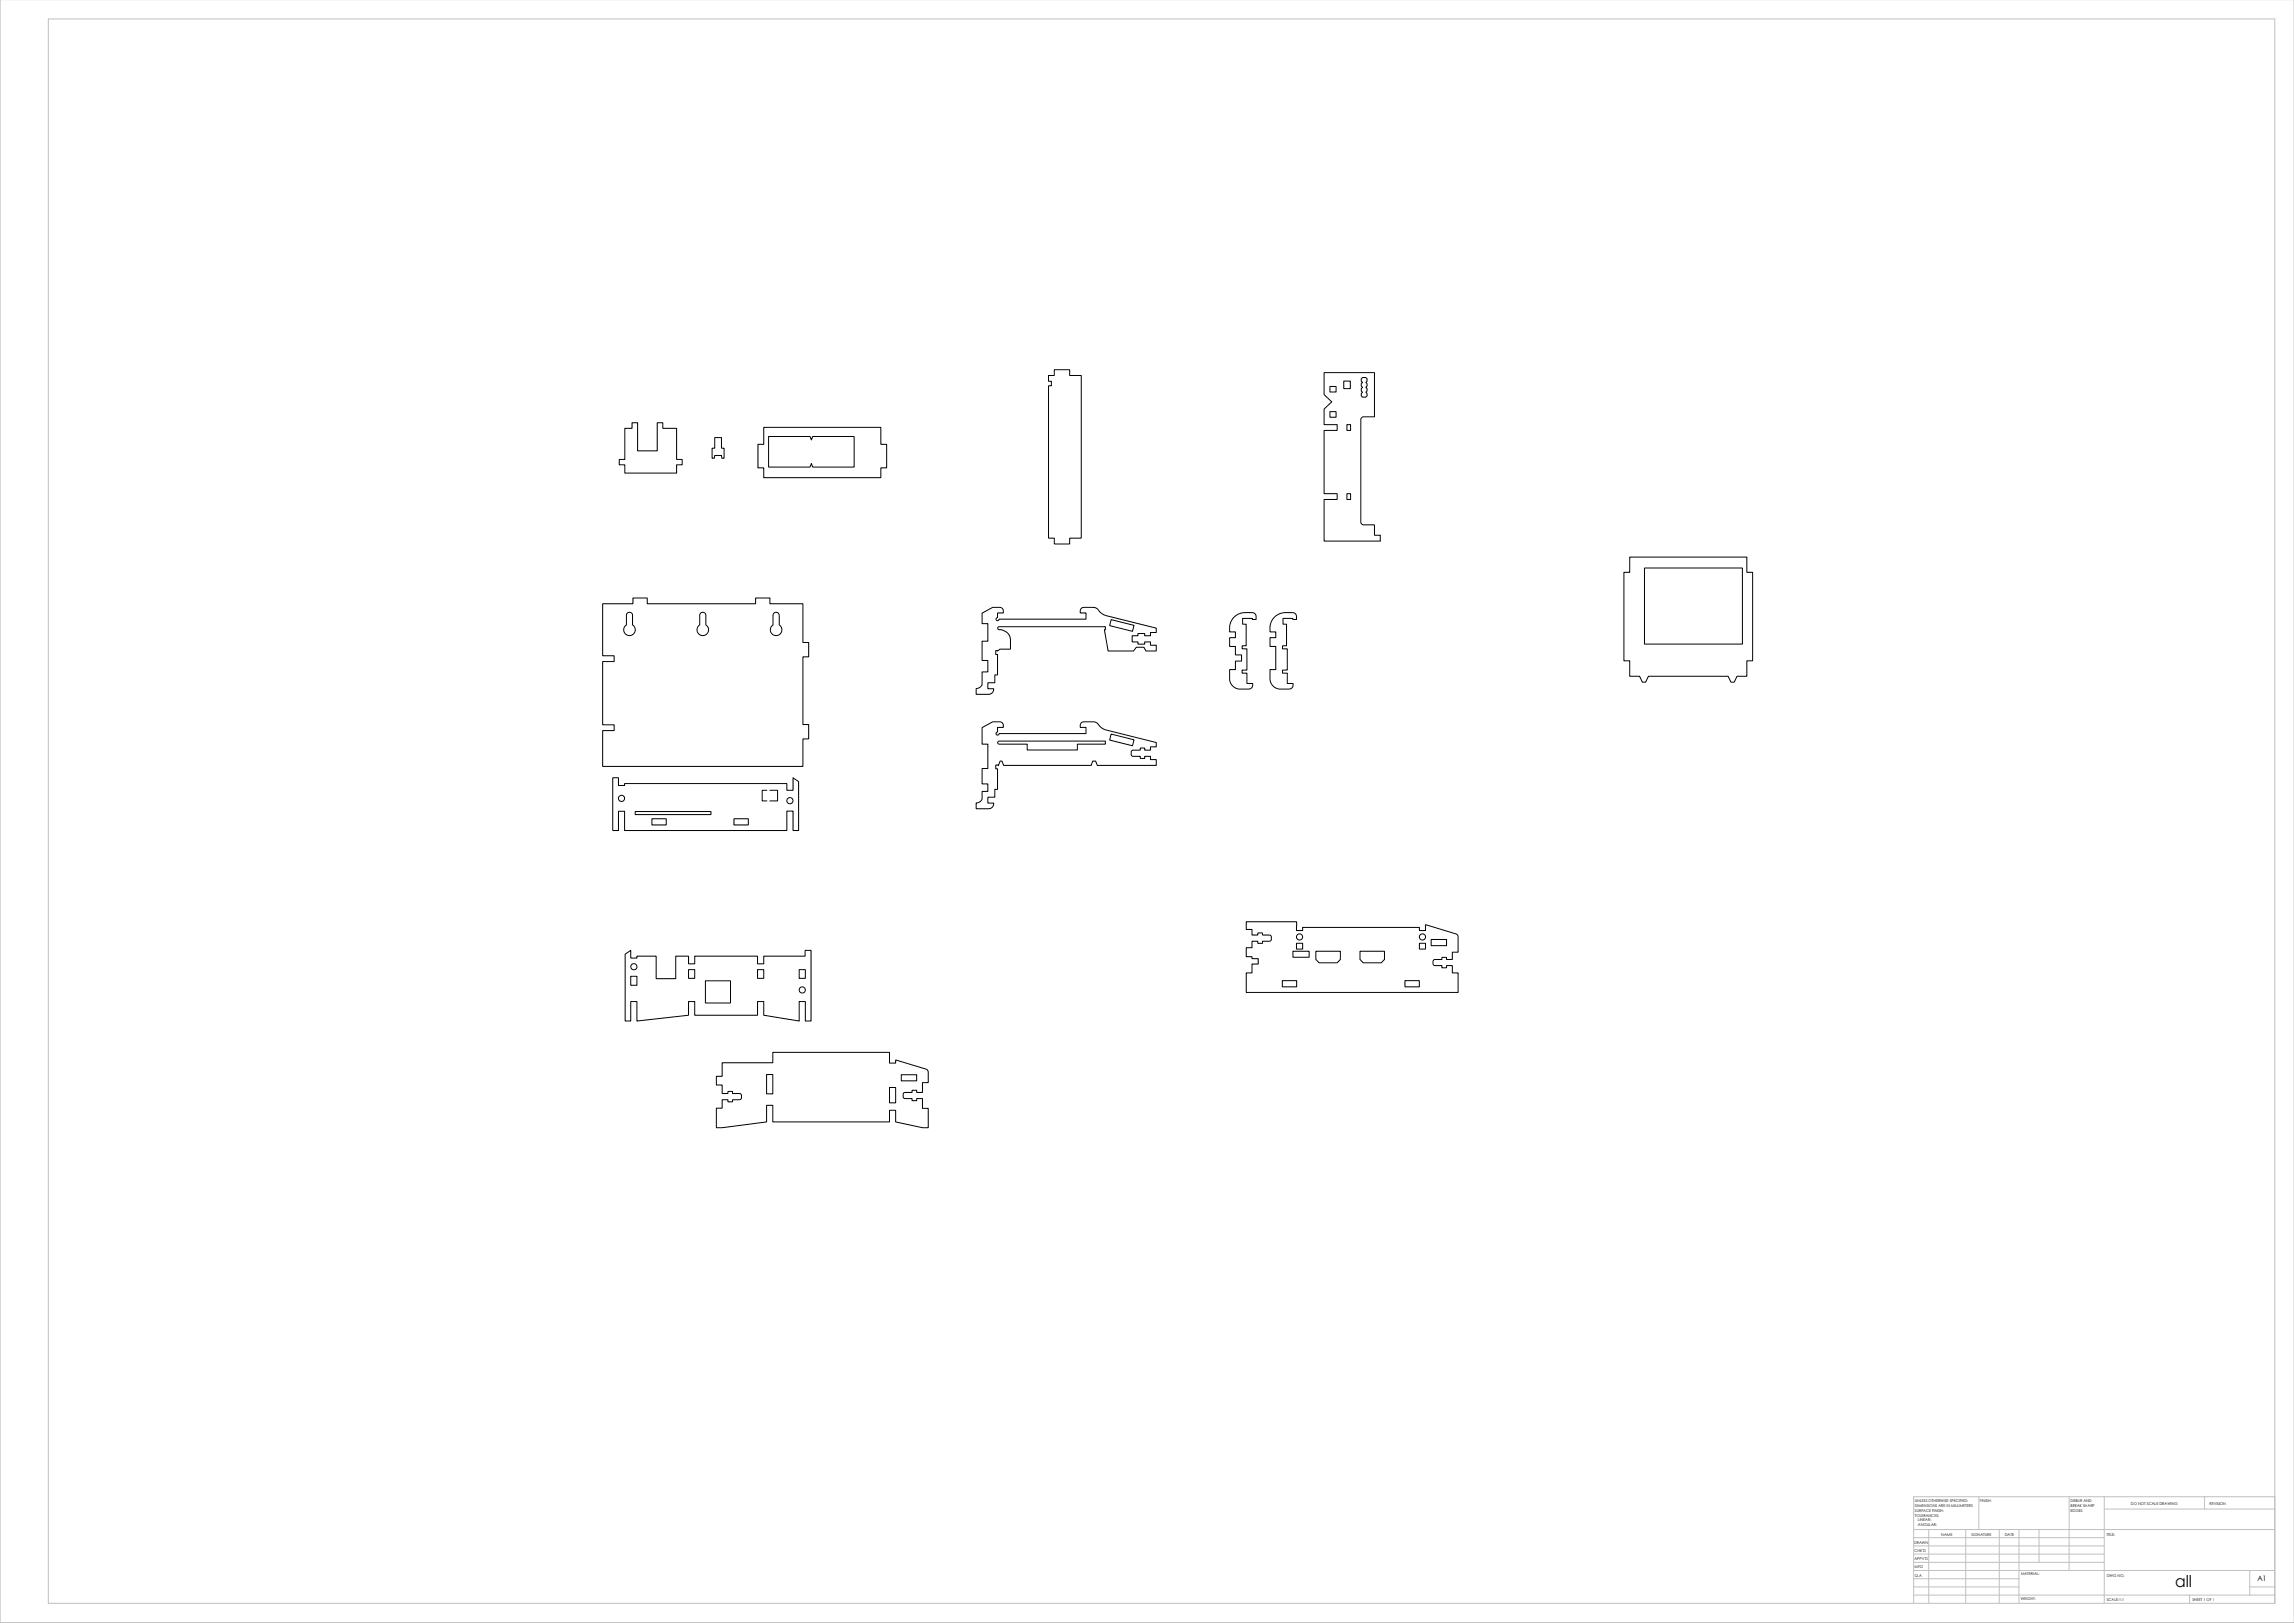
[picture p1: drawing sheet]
<svg xmlns="http://www.w3.org/2000/svg" width="1189mm" height="841mm" viewBox="0 0 1189 841" stroke-linecap="round" stroke-linejoin="round" font-family="sans-serif">
<defs><g id="words">
<text font-size="8.5" x="1127" y="823">all</text>
<text font-size="3.9" x="1170" y="819">A1</text>
<g font-size="2">
<text x="992" y="778">UNLESS OTHERWISE SPECIFIED:</text>
<text x="1026" y="778">FINISH:</text>
<text x="1073" y="778">DEBUR AND</text>
<text x="1104" y="780">DO NOT SCALE DRAWING</text>
<text x="1145" y="780">REVISION</text>
<text x="992" y="781">DIMENSIONS ARE IN MILLIMETERS</text>
<text x="992" y="783">SURFACE FINISH:</text>
<text x="992" y="786">TOLERANCES:</text>
<text x="1073" y="781">BREAK SHARP</text>
<text x="1073" y="783">EDGES</text>
<text x="994" y="788">LINEAR:</text>
<text x="994" y="791">ANGULAR:</text>
<text x="1006" y="796">NAME</text>
<text x="1022" y="796">SIGNATURE</text>
<text x="1039" y="796">DATE</text>
<text x="1092" y="796">TITLE:</text>
<text x="992" y="800">DRAWN</text>
<text x="992" y="808">APPV'D</text>
<text x="992" y="804">CHK'D</text>
<text x="992" y="813">MFG</text>
<text x="993" y="817">Q.A</text>
<text x="1048" y="816">MATERIAL:</text>
<text x="1092" y="817">DWG NO.</text>
<text x="1047" y="829">WEIGHT:</text>
<text x="1092" y="829">SCALE:1:1</text>
<text x="1136" y="829">SHEET 1 OF 1</text>
</g>
</g></defs>
<g fill="none" stroke="#c0c0c0" stroke-width=".52">
<path d="M0 0v841h1189M25 10h1154v821h-1154zM1026 776v17M1072 776v38M1091 776v55M1143 776v6M1179 776h-187v55M992 793h187M992 797h99M1000 793v38M1019 793v38M1036 793v38"/>
<path d="M1046 793v38M1057 793v17M1091 782h88M992 801h99M992 805h99M992 810h99M992 814h187M992 818h54M1166 814v13M992 827h187M992 822h54M1135 827v4"/>
<path d="M1166 822h13"/>
</g>
<g fill="none" stroke="#000" stroke-width=".52">
<path d="M543 195h3v-3h8v3h6v84h-6v3h-8v-3h-3v-79h2v-2h-2zM686 193h26v23h-5l-2 2v52l2 2h5v5h3v3h-29v-21h7v-3h-7v-33h7v-3h-7v-8l4-4-4-4zM696 197h4v4h-4zM706 196h2h1l-1 2 1 1-1 2h1l-1 2 1 2-1 1h-2v-1v-1v-1v-2v-1v-1v-1v-1zM689 200h4v3h-4zM689 213h4v3h-4zM324 222h4v-3h2v15h11v-15h3v3h7v16h3v3h-3v4h-27v-4h-3v-3h3zM370 227h4v5h1v5h-1v-1h-4v1h-1v-5h1zM396 221h61v9h3v12h-3v6h-61v-6h-3v-12h3zM398 226h22l1 2v-2h22v16h-22v-2l-1 2h-22zM698 220h2v3h-2zM698 256h2v3h-2z"/>
<path d="M845 289h60v8h3v45h-3v8h-5l-1 3h-2l-1-3h-42l-1 3h-2l-1-3h-5v-8h-3v-45h3zM852 294h51v40h-51zM312 313h16v-3h7v3h57v-3h7v3h17v20h3v7h-3v35h3v8h-3v14h-104v-18h6v-3h-6v-33h6v-3h-6zM325 318l2-1 1 1v6a3 3 0 0 1 1 4 3 3 0 0 1-5 0 3 3 0 0 1 1-4v-5zM363 318l2-1 1 1v6a3 3 0 0 1 1 4 3 3 0 0 1-5 0 3 3 0 0 1 1-4v-5zM401 318a1.6 1.6 0 0 1 2-1 1.6 1.6 0 0 1 1 2v5a3 3 0 0 1 1 4 3 3 0 0 1-5 0 3 3 0 0 1 1-4zM509 318l6-3h4a2.2 2.2 0 0 1 1 3h-3v2a.8 .8 0 0 0-1 1 .8 .8 0 0 0 1 1 .8 .8 0 0 0 1-1h45v-3h-3a2.1 2.1 0 0 1 2-3h6l3 3 2 1 26 6v3h-3v1h-3v-1h-3v1h-3v4h3v1h3v-1h3v1h3v3h-5l-1-2h-4l-1 2h-14l-2-11h1v-1h-55a.8 .8 0 0 0-1 1 .8 .8 0 0 0 1 0 5 5 0 0 1 6 6v4h-6l-1 1h-1v2h1v11h-1v4h-4v3h3a2.6 2.6 0 0 1-3 3h-6v-3l2-1 1-1v-7h3v-6h-3v-10h3v-9h-3zM640 320l2-2 3-1 5 1 1 1v2h-2v-1h-5v3h2v12h-2v1h2v11h-2v2h2v5h3v1v1l-1 1h-5a5 5 0 0 1-6-5v-5h3v-4h4v-4h-4v-4h-3v-5h3v-3h-3l1-4zM661 320l2-2 3-1 5 1 1 1v2h-2v-1h-5v3h2v12h-2v1h2v11h-2v2h2v5h3v1v1l-1 1h-5a5 5 0 0 1-6-5v-5h3v-12h-3v-5h3v-3h-3l1-4zM576 321l12 3-1 3-12-3zM509 377l6-3h4a2.2 2.2 0 0 1 1 3h-3v2a.8 .8 0 0 0-1 1 .8 .8 0 0 0 1 1 .8 .8 0 0 0 1-1h45v-3h-3a2.2 2.2 0 0 1 1-3h6l6 4 26 7v2h-3v2h-3v-1h-2v1h-4l-1 1 1 2h4v1h2v-1h3v2h3v3h-30l-1-3h-2v3h-46l-1-3h-1l-1 3-1-1v2h1v11h-1v4h-4v3h3a2.6 2.6 0 0 1-3 3h-6v-3h2l1-2v-4h3v-4h-3v-8h3v-12h-3zM517 384h56v2h-15v3h-26v-3h-14l-1-1z"/>
<path d="M576 380l12 3-1 3-12-3zM318 403h3v4h3v-1h84v4h3v-7l3 2v25h-3v-10h-3v10h-84v-10h-3v10h-3zM397 410h-2v5h2M399 410h4v5h-4M329 421h39v1h-39zM338 424h7v3h-7zM380 424h8v3h-8zM646 478h26v4h3v-1h61v1h3v-3l16 5 1 1v8h-3v4h-3v-1h-3v1h-4v2l1 1h3v1h3v-1h3v4h3v10h-110v-10h3v-4h3v-3h-3v-1h-3v-5h3v-3h3v1h2v-1h4l1-1v-2h-5v-2h-2v2h-3v-3h-3zM324 494l3-2v4h3v-1h10v12h10v-12h7v4h3v-4h33v4h3v-4h21v-3h3v37h-3v-10h-3v10l-18-3v-7h-3v7h-33v-7h-3v7l-27 3v-10h-3v10h-3zM670 493h9v3h-9zM672 489h3v3h-3zM682 493h13v4l-2 2h-9l-2-2z"/>
<path d="M705 493h13v4l-2 2h-9l-2-2zM736 489h3v3h-3zM742 487h8v3h-8zM327 506h3v5h-3zM357 502h3v5h-3zM366 508h13v12h-13zM393 502h3v5h-3zM414 502h3v5h-3zM665 508h7v3h-7zM728 508h8v3h-8zM374 551h27v-6h60v6h3v-2l16 5 1 1v6h-3v5h-3v-1h-2v1h-4l-1 2 1 1h4v1h2v-1h3v5h3v10h-3l-14-3v-6h-3v6h-60v-8h-4v8l-26 3v-10h3v-4h3v1h3v-1h4v-1v-2h-4v-1h-3v1h-3v-5h-3v-4h3zM397 557h4v10h-4z"/>
<path d="M467 557h8v3h-8zM461 564h3v7h-3z"/>
<circle cx="322" cy="414" r="1.6"/>
<circle cx="409" cy="415" r="1.6"/>
<circle cx="674" cy="486" r="1.6"/>
<circle cx="737" cy="485" r="1.6"/>
<circle cx="329" cy="501" r="1.6"/>
<circle cx="416" cy="513" r="1.6"/>
</g>
<use href="#words"/>
</svg>
